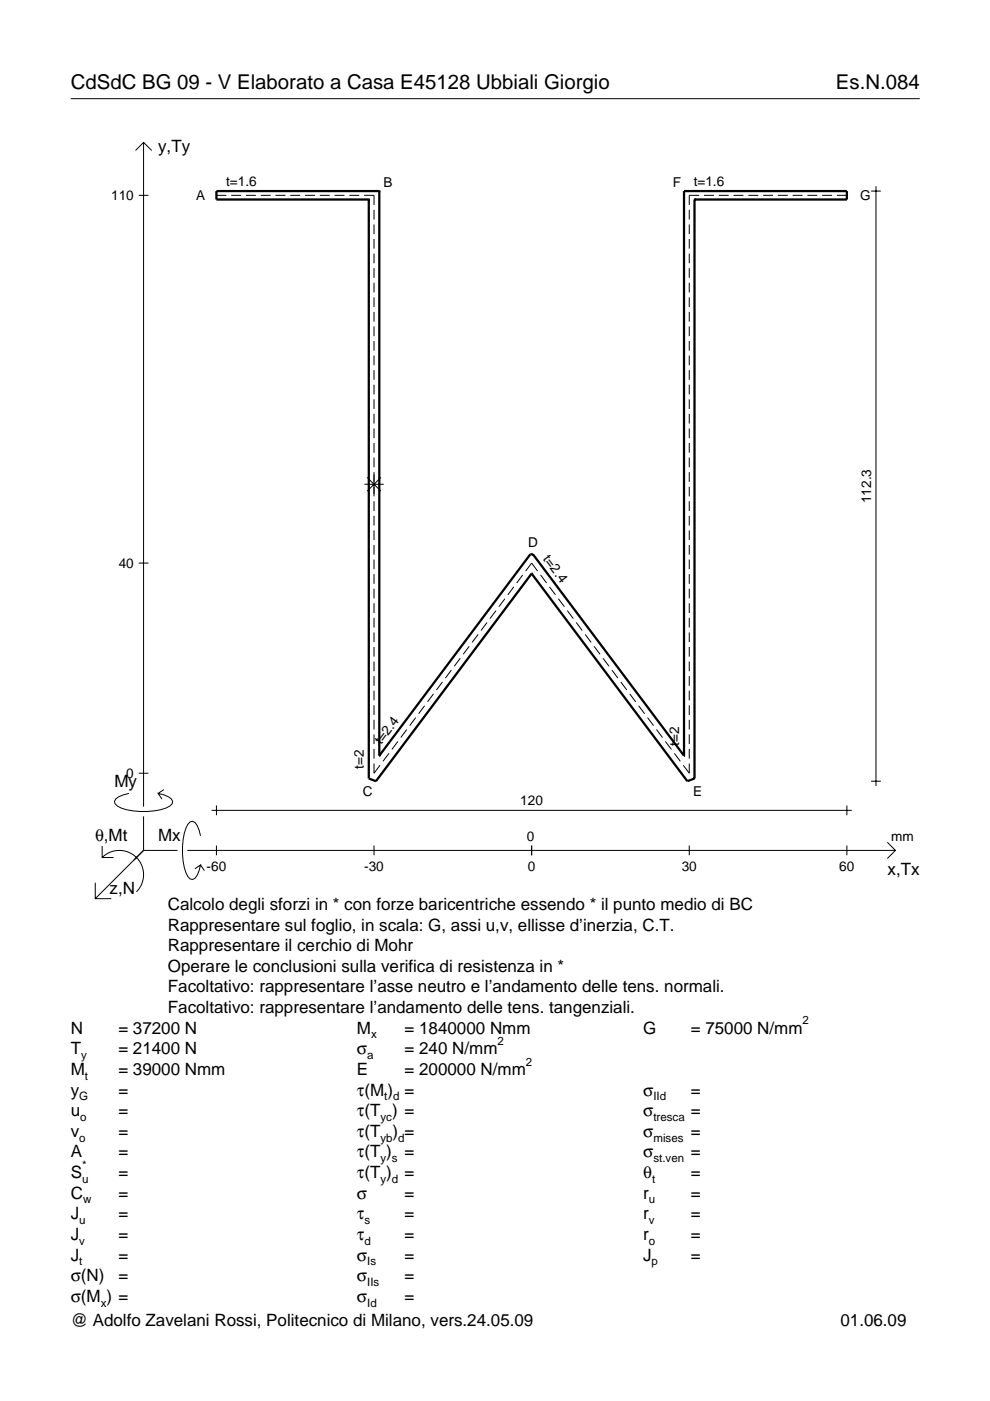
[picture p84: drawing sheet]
<svg xmlns="http://www.w3.org/2000/svg" width="210mm" height="297mm" viewBox="0 0 210 297" stroke-linecap="round" stroke-linejoin="round" font-family="sans-serif">
<defs><g id="words">
<g font-size="4.3">
<text x="15" y="18.9">CdSdC BG 09 - V Elaborato a Casa E45128 Ubbiali Giorgio</text>
<text x="177.2" y="18.9">Es.N.084</text>
</g>
<g font-size="3.6">
<text x="33.5" y="32.3">y,Ty</text>
<text x="24.3" y="166.9">My</text>
<text x="20.1" y="178.2">θ,Mt</text>
<text x="33.5" y="178.2">Mx</text>
<text x="188.2" y="185.5">x,Tx</text>
<text x="23.2" y="189.6">z,N</text>
<text x="35.6" y="192.9">Calcolo degli sforzi in * con forze baricentriche essendo * il punto medio di BC</text>
<text x="35.6" y="197.3">Rappresentare sul foglio, in scala: G, assi u,v, ellisse d’inerzia, C.T.</text>
<text x="35.6" y="201.7">Rappresentare il cerchio di Mohr</text>
<text x="35.6" y="206">Operare le conclusioni sulla verifica di resistenza in *</text>
<text x="35.6" y="210.4">Facoltativo: rappresentare l’asse neutro e l’andamento delle tens. normali.</text>
<text x="35.6" y="214.8">Facoltativo: rappresentare l’andamento delle tens. tangenziali.</text>
<text x="15" y="219.2">N</text>
<text x="25.1" y="219.2">= 37200 N</text>
<text x="75.7" y="219.2">M</text>
<text x="85.8" y="219.2">= 1840000 Nmm</text>
<text x="136.4" y="219.2">G</text>
<text x="146.5" y="219.2">= 75000 N/mm</text>
<text x="15" y="227.9">M</text>
<text x="15" y="223.5">T</text>
<text x="25.1" y="223.5">= 21400 N</text>
<text x="25.1" y="227.9">= 39000 Nmm</text>
<text x="75.7" y="223.5">σ</text>
<text x="75.7" y="227.9">E</text>
<text x="85.8" y="223.5">= 240 N/mm</text>
<text x="85.8" y="227.9">= 200000 N/mm</text>
<text x="15" y="232.3">y</text>
<text x="25.1" y="232.3">=</text>
<text x="75.7" y="232.3">τ(M ) =</text>
<text x="136.4" y="232.3">σ</text>
<text x="146.5" y="232.3">=</text>
<text x="15" y="236.7">u</text>
<text x="25.1" y="236.7">=</text>
<text x="75.7" y="236.7">τ(T ) =</text>
<text x="136.4" y="236.7">σ</text>
<text x="146.5" y="236.7">=</text>
<text x="15" y="241">v</text>
<text x="15" y="245.4">A</text>
<text x="25.1" y="241">=</text>
<text x="25.1" y="245.4">=</text>
<text x="75.7" y="245.4">τ(T )</text>
<text x="75.7" y="241">τ(T</text>
<text x="83.3" y="241">) =</text>
<text x="85.8" y="245.4">=</text>
<text x="136.4" y="241">σ</text>
<text x="136.4" y="245.4">σ</text>
<text x="146.5" y="241">=</text>
<text x="146.5" y="245.4">=</text>
<text x="15" y="249.8">S</text>
<text x="25.1" y="249.8">=</text>
<text x="75.7" y="249.8">τ(T )</text>
<text x="85.8" y="249.8">=</text>
<text x="136.4" y="249.8">θ</text>
<text x="146.5" y="249.8">=</text>
<text x="15" y="254.2">C</text>
<text x="25.1" y="254.2">=</text>
<text x="75.7" y="254.2">σ</text>
<text x="85.8" y="254.2">=</text>
<text x="136.4" y="254.2">r</text>
<text x="146.5" y="254.2">=</text>
<text x="15" y="258.5">J</text>
<text x="15" y="262.9">J</text>
<text x="25.1" y="258.5">=</text>
<text x="25.1" y="262.9">=</text>
<text x="75.7" y="258.5">τ</text>
<text x="75.7" y="262.9">τ</text>
<text x="85.8" y="258.5">=</text>
<text x="85.8" y="262.9">=</text>
<text x="136.4" y="258.5">r</text>
<text x="136.4" y="262.9">r</text>
<text x="146.5" y="258.5">=</text>
<text x="146.5" y="262.9">=</text>
<text x="15" y="267.3">J</text>
<text x="25.1" y="267.3">=</text>
<text x="75.7" y="267.3">σ</text>
<text x="85.8" y="267.3">=</text>
<text x="136.4" y="267.3">J</text>
<text x="146.5" y="267.3">=</text>
<text x="15" y="271.7">σ(N)</text>
<text x="25.1" y="271.7">=</text>
<text x="75.7" y="271.7">σ</text>
<text x="85.8" y="271.7">=</text>
<text x="15" y="281.2">@ Adolfo Zavelani Rossi, Politecnico di Milano, vers.24.05.09</text>
<text x="15" y="276">σ(M ) =</text>
<text x="75.7" y="276">σ</text>
<text x="85.8" y="276">=</text>
<text x="178.2" y="281.2">01.06.09</text>
</g>
<g font-size="2.9">
<text x="47.9" y="39.5">t=1.6</text>
<text x="81.3" y="39.6">B</text>
<text x="142.6" y="39.6">F</text>
<text x="147.1" y="39.5">t=1.6</text>
<text x="23.6" y="42.4">110</text>
<text x="41.6" y="42.3">A</text>
<text x="182.4" y="42.3">G</text>
<text x="184.7" y="106.7" transform="rotate(-90 184.7 106.7)">112.3</text>
<text x="112" y="116.1">D</text>
<text x="115" y="118.5" transform="rotate(53 115 118.5)">t=2.4</text>
<text x="25.2" y="120.4">40</text>
<text x="80.8" y="158" transform="rotate(-53 80.8 158)">t=2.4</text>
<text x="144" y="158.2" transform="rotate(-90 144 158.2)">t=2</text>
<text x="26.8" y="164.9">0</text>
<text x="77.2" y="163" transform="rotate(-90 77.2 163)">t=2</text>
<text x="76.9" y="168.7">C</text>
<text x="110.3" y="170.8">120</text>
<text x="147" y="168.7">E</text>
<text x="111.7" y="178.2">0</text>
<text x="189" y="178.2">mm</text>
<text x="43.8" y="184.7">-60</text>
<text x="77.2" y="184.7">-30</text>
<text x="111.9" y="184.7">0</text>
<text x="144.5" y="184.7">30</text>
<text x="178" y="184.7">60</text>
</g>
<g font-size="2.4">
<text x="78.7" y="220.2">x</text>
<text x="105.5" y="221.5">2</text>
<text x="170.2" y="217.2">2</text>
<text x="17.2" y="224.5">y</text>
<text x="77.9" y="224.5">a</text>
<text x="111.5" y="225.9">2</text>
<text x="16.8" y="233.3">G</text>
<text x="18" y="228.9">t</text>
<text x="81.5" y="233.3">t d</text>
<text x="138.5" y="233.3">IId</text>
<text x="17" y="237.7">o</text>
<text x="80.7" y="237.7">yc</text>
<text x="138.5" y="237.7">tresca</text>
<text x="16.8" y="242">o</text>
<text x="80.7" y="242">yb d</text>
<text x="138.5" y="242">mises</text>
<text x="17.4" y="250.8">u</text>
<text x="17.4" y="247.8">*</text>
<text x="80.7" y="246.4">y s</text>
<text x="80.7" y="250.8">y d</text>
<text x="138.2" y="250.8">t</text>
<text x="138.5" y="246.4">st.ven</text>
<text x="17.6" y="255.2">w</text>
<text x="137.6" y="255.2">u</text>
<text x="16.8" y="259.5">u</text>
<text x="16.8" y="263.9">v</text>
<text x="77.3" y="259.5">s</text>
<text x="77.3" y="263.9">d</text>
<text x="137.6" y="259.5">v</text>
<text x="137.6" y="263.9">o</text>
<text x="16.8" y="268.3">t</text>
<text x="77.9" y="268.3">Is</text>
<text x="138.2" y="268.3">p</text>
<text x="77.9" y="272.7">IIs</text>
<text x="21.4" y="277">x</text>
<text x="77.9" y="277">Id</text>
</g>
</g></defs>
<g fill="none" stroke="#000" stroke-width=".21">
<path d="M15 20.9h180M28.7 31.9l1.7-1.7 1.8 1.7M30.4 30.2v140.8M185.7 39.5v127.2M29.4 41.4h2.1M45.9 41.4h2.1M49 41.4h2.1M52.1 41.4h2.1M55.3 41.4h2.1M58.4 41.4h2.1M61.5 41.4h2.1M64.7 41.4h2.1"/>
<path d="M67.8 41.4h2.1M70.9 41.4h2.1M74.1 41.4h2.1M77.2 41.4h2.1v2.1M79.3 44.5v2.1M79.3 47.6v2M79.3 50.7v2M79.3 53.8v2M79.3 56.9v2M79.3 59.9v2.1M146.1 44.5v2.1M146.1 47.6v2"/>
<path d="M146.1 50.7v2M146.1 53.8v2M146.1 56.9v2M146.1 59.9v2.1M148.2 41.4h-2.1v2.1M149.3 41.4h2.1M152.4 41.4h2.1M155.5 41.4h2.1M158.7 41.4h2.1M161.8 41.4h2.1M164.9 41.4h2.1M168.1 41.4h2.1"/>
<path d="M171.2 41.4h2.1M174.3 41.4h2.1M177.4 41.4h2.2M184.7 40.5h2.1M79.3 63v2.1M79.3 66.1v2.1M79.3 69.2v2.1M79.3 72.3v2.1M79.3 75.4v2M79.3 78.5v2M146.1 63v2.1M146.1 66.1v2.1"/>
<path d="M146.1 69.2v2.1M146.1 72.3v2.1M146.1 75.4v2M146.1 78.5v2M79.3 81.6v2M79.3 84.7v2M79.3 87.7v2.1M79.3 90.8v2.1M79.3 93.9v2.1M79.3 97v2.1M146.1 81.6v2M146.1 84.7v2"/>
<path d="M146.1 87.7v2.1M146.1 90.8v2.1M146.1 93.9v2.1M146.1 97v2.1M29.4 119.4h2.1M77.2 102.7h4.2M77.8 101.2l3 2.9M79.3 100.1v5.1M79.3 106.3v2M79.3 109.4v2M79.3 112.5v2M79.3 115.5v2.1"/>
<path d="M79.3 118.6v2.1M80.8 101.2l-3 2.9M146.1 100.1v2.1M146.1 103.2v2M146.1 106.3v2M146.1 109.4v2M146.1 112.5v2M146.1 115.5v2.1M146.1 118.6v2.1M79.3 121.7v2.1M79.3 124.8v2.1M79.3 127.9v2.1"/>
<path d="M79.3 131v2.1M79.3 134.1v2M79.3 137.2v2M97.6 139.6l-1.3 1.7M99.5 137l-1.3 1.7M101.4 134.5l-1.3 1.7M103.3 132l-1.3 1.7M105.2 129.5l-1.3 1.7M107 126.9l-1.2 1.7M108.9 124.4l-1.2 1.7M110.8 121.9l-1.2 1.7M111.4 121.1l1.3-1.7 1.3 1.7"/>
<path d="M114.6 121.9l1.3 1.7M116.5 124.4l1.3 1.7M118.4 126.9l1.3 1.7M120.3 129.5l1.3 1.7M122.2 132l1.2 1.7M124.1 134.5l1.2 1.7M126 137l1.2 1.7M127.8 139.6l1.3 1.7M146.1 121.7v2.1M146.1 124.8v2.1M146.1 127.9v2.1M146.1 131v2.1"/>
<path d="M146.1 134.1v2M146.1 137.2v2M79.3 140.3v2M79.3 143.3v2.1M79.3 146.4v2.1M79.3 149.5v2.1M79.3 152.6v2.1M79.3 155.7v2.1M79.3 158.8v2.1M82.5 159.7l-1.3 1.7M84.4 157.2l-1.3 1.7M86.2 154.7l-1.2 1.7"/>
<path d="M88.1 152.2l-1.2 1.7M90 149.6l-1.2 1.7M91.9 147.1l-1.3 1.7M93.8 144.6l-1.3 1.7M95.7 142.1l-1.3 1.7M129.7 142.1l1.3 1.7M131.6 144.6l1.3 1.7M133.5 147.1l1.3 1.7M135.4 149.6l1.3 1.7M137.3 152.2l1.3 1.7M139.2 154.7l1.3 1.7M141.1 157.2l1.3 1.7"/>
<path d="M143 159.7l1.2 1.7M146.1 140.3v2M146.1 143.3v2.1M146.1 146.4v2.1M146.1 149.5v2.1M146.1 152.6v2.1M146.1 155.7v2.1M146.1 158.8v2.1M21.7 179.4v2.4h2.4M27.3 168.2a3.6 3.6 0 0 0-3 1.7l.1 .5a5.6 5.6 0 0 0 3.8 1.5 13.4 13.4 0 0 0 7.8-1l.5-.5 .1-.5a3.6 3.6 0 0 0-3.1-1.7l.8 1.2M29.4 163.9h2.1M30.4 173.1v7.2"/>
<path d="M34.7 167.4l-1.2 .8M42.5 177.2a3.6 3.6 0 0 0-1.7-3.1l-.5 .2a5.7 5.7 0 0 0-1.5 3.7 13.3 13.3 0 0 0 1 7.9l.5 .5 .5 .1a3.6 3.6 0 0 0 1.7-3.1l-1.2 .8M44.9 171.8h135.7M45.9 170.8v2M45.9 179.3v2M79.3 161.9v2l1.3-1.7M79.3 179.3v2M112.7 179.3v2M146.1 161.9v2l-1.2-1.7M146.1 179.3v2M179.6 170.8v2M179.6 179.3v2"/>
<path d="M184.7 165.6h2.1M188.1 178.6l1.7 1.7-1.7 1.7M20.2 187.2v3.3h3.4M21.7 181.8a5.1 5.1 0 0 1 7.2 0 5.1 5.1 0 0 1 0 7.3M30.4 180.3l-10.2 10.2M30.4 180.3h7.2M39.7 180.3h150.1M42.5 183.4l.8 1.2"/>
</g>
<g fill="none" stroke="#000" stroke-width=".48">
<path d="M78.2 42.3h.1M78.2 42.3v122.8l1.5 .5 33-44M80.4 40.5h.1M80.4 40.5h-34.5v1.8h32.3M80.4 40.5v119.7M145 40.5h.1M145 40.5h34.6v1.8h-32.4M145 40.5v119.7M147.2 42.3h.1M147.2 42.3v122.8l-1.5 .5-33-44M112.7 121.6h.1M80.4 160.2h.1"/>
<path d="M80.4 160.2l32-42.7h.6l32 42.7M145 160.2h.1"/>
</g>
<use href="#words"/>
</svg>
